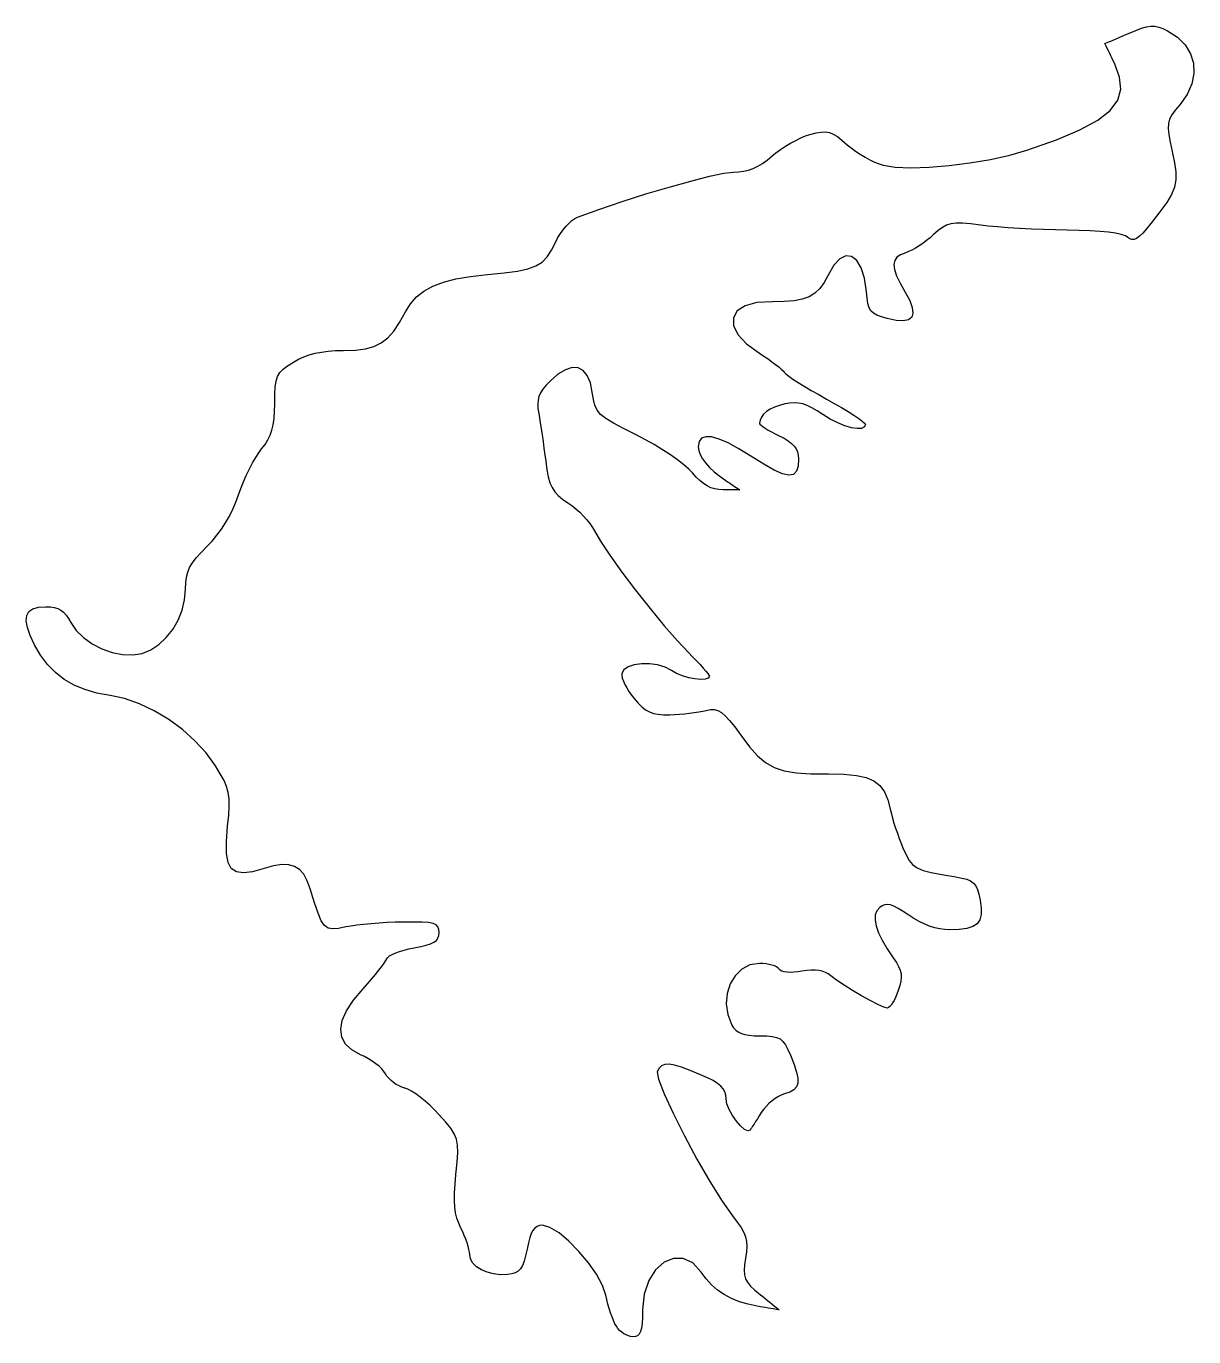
# Model space of a CAD drawing. Extents: x 0.1 to 41.9, y 0.1 to 47.
import ezdxf

# ---------------------------------------------------------------- set-up
doc = ezdxf.new("R2010")
doc.units = 0
doc.layers.add('Layer_1', color=7, linetype='CONTINUOUS')

msp = doc.modelspace()

# ---------------------------------------------------------------- linework, layer by layer
at = {"layer": 'Layer_1', "color": 7}
msp.add_lwpolyline([(21.224446, 0.474502), (21.174659, 0.564728), (21.122761, 0.677956), (21.070285, 0.809612), (21.018748, 0.955154), (20.969681, 1.11001), (20.924607, 1.269634), (20.885051, 1.429457), (20.852542, 1.584961), (20.734169, 1.937852), (20.51657, 2.336717), (20.225732, 2.75291), (19.887641, 3.157701), (19.528282, 3.522445), (19.173638, 3.818468), (18.849701, 4.017124), (18.582451, 4.089712), (18.47835, 4.079834), (18.388076, 4.048536), (18.30968, 3.99274), (18.241204, 3.909456), (18.180702, 3.795721), (18.126216, 3.648514), (18.075797, 3.464872), (18.027489, 3.241803), (17.975379, 2.998274), (17.922124, 2.803456), (17.863236, 2.651564), (17.794235, 2.536756), (17.710638, 2.453218), (17.60796, 2.39508), (17.481719, 2.356585), (17.327434, 2.33175), (17.073962, 2.32159), (16.82919, 2.348118), (16.600836, 2.407329), (16.396603, 2.495043), (16.224202, 2.607142), (16.091346, 2.739589), (16.005739, 2.888235), (15.975093, 3.049017), (15.968489, 3.129959), (15.949975, 3.229075), (15.92085, 3.3425), (15.882397, 3.466396), (15.835909, 3.596924), (15.782679, 3.730189), (15.723997, 3.862354), (15.661151, 3.989551), (15.580402, 4.162271), (15.51756, 4.340833), (15.471992, 4.531982), (15.443064, 4.74252), (15.430138, 4.979192), (15.432678, 5.24877), (15.449866, 5.558058), (15.481159, 5.913799), (15.523334, 6.352259), (15.545883, 6.692139), (15.541707, 6.958416), (15.503731, 7.176122), (15.42485, 7.370206), (15.297968, 7.565674), (15.115994, 7.787557), (14.871832, 8.060832), (14.713032, 8.228247), (14.546007, 8.38917), (14.37577, 8.539735), (14.20732, 8.676077), (14.045663, 8.794356), (13.895809, 8.890707), (13.762758, 8.961234), (13.651518, 9.002128), (13.551128, 9.034245), (13.449178, 9.079739), (13.34849, 9.136466), (13.251891, 9.202337), (13.162204, 9.275235), (13.082253, 9.353043), (13.014864, 9.433702), (12.962859, 9.515095), (12.906696, 9.599818), (12.827389, 9.69013), (12.728597, 9.783206), (12.613978, 9.876283), (12.487196, 9.966594), (12.351907, 10.051346), (12.211775, 10.127715), (12.070458, 10.192993), (11.750105, 10.366165), (11.524516, 10.57738), (11.393633, 10.825114), (11.357401, 11.107873), (11.415764, 11.424216), (11.568672, 11.772591), (11.816063, 12.151531), (12.157888, 12.559539), (12.314086, 12.732062), (12.462916, 12.902383), (12.600903, 13.066044), (12.724564, 13.218698), (12.830417, 13.355914), (12.914985, 13.473318), (12.974788, 13.566536), (13.006346, 13.631109), (13.040504, 13.681796), (13.107763, 13.735108), (13.204116, 13.789464), (13.325565, 13.843284), (13.468107, 13.89493), (13.627735, 13.942823), (13.800449, 13.985354), (13.982245, 14.020971), (14.224079, 14.066408), (14.421112, 14.113681), (14.577218, 14.16513), (14.696265, 14.223098), (14.78212, 14.289985), (14.838654, 14.368104), (14.869738, 14.459826), (14.879249, 14.567522), (14.871262, 14.68566), (14.840252, 14.777411), (14.775727, 14.845802), (14.667182, 14.893864), (14.504105, 14.924683), (14.275996, 14.941334), (13.972342, 14.946696), (13.582641, 14.943874), (13.307054, 14.937383), (13.02072, 14.924965), (12.731998, 14.907467), (12.449242, 14.885736), (12.180815, 14.860336), (11.93507, 14.832001), (11.720364, 14.801465), (11.545056, 14.769424), (11.278904, 14.717128), (11.071563, 14.698219), (10.908806, 14.727881), (10.776407, 14.821305), (10.660143, 14.993743), (10.545783, 15.260386), (10.419111, 15.636447), (10.265893, 16.13711), (10.160508, 16.427262), (10.035094, 16.656652), (9.885324, 16.827199), (9.70687, 16.940794), (9.495409, 16.999327), (9.246613, 17.004689), (8.956153, 16.958912), (8.619707, 16.863832), (8.205439, 16.746851), (7.875064, 16.703191), (7.622416, 16.739964), (7.441331, 16.864283), (7.325645, 17.083316), (7.269198, 17.404174), (7.265811, 17.833971), (7.309344, 18.379873), (7.34774, 18.770666), (7.367383, 19.088223), (7.364391, 19.351931), (7.334829, 19.581124), (7.274791, 19.795189), (7.180363, 20.013432), (7.047631, 20.255268), (6.872684, 20.539974), (6.539566, 21.000024), (6.141458, 21.435493), (5.69107, 21.837914), (5.20111, 22.198791), (4.684287, 22.509659), (4.153309, 22.762022), (3.620891, 22.947414), (3.099734, 23.05734), (2.631045, 23.142514), (2.203151, 23.265874), (1.814379, 23.428546), (1.463043, 23.631662), (1.147462, 23.876377), (0.865962, 24.163792), (0.616862, 24.495036), (0.398475, 24.871238), (0.240476, 25.210102), (0.140654, 25.495796), (0.09974, 25.730831), (0.11848, 25.917605), (0.197587, 26.058604), (0.337803, 26.156281), (0.539863, 26.213064), (0.804497, 26.231408), (0.964548, 26.224635), (1.104807, 26.203468), (1.228206, 26.166046), (1.337666, 26.11042), (1.436116, 26.034784), (1.526484, 25.937276), (1.611692, 25.816062), (1.694671, 25.669278), (1.886483, 25.386012), (2.146441, 25.130459), (2.458723, 24.909451), (2.807513, 24.729873), (3.176989, 24.598527), (3.551337, 24.522299), (3.91473, 24.507905), (4.251356, 24.562402), (4.56156, 24.689572), (4.851634, 24.88216), (5.115032, 25.130431), (5.345213, 25.424676), (5.535634, 25.755158), (5.679748, 26.112169), (5.771015, 26.486001), (5.802892, 26.866944), (5.810033, 27.090408), (5.834247, 27.288048), (5.879753, 27.468191), (5.950723, 27.639189), (6.051358, 27.809341), (6.185843, 27.987028), (6.358371, 28.180576), (6.573133, 28.398282), (6.752771, 28.58675), (6.923789, 28.791051), (7.084952, 29.009124), (7.235018, 29.238938), (7.372754, 29.478544), (7.496917, 29.725856), (7.606273, 29.978868), (7.699578, 30.235577), (7.780709, 30.464488), (7.874914, 30.700312), (7.978815, 30.93625), (8.089017, 31.165584), (8.20214, 31.38154), (8.314794, 31.577403), (8.423597, 31.746369), (8.52516, 31.881723), (8.649815, 32.04338), (8.752036, 32.204585), (8.833609, 32.371604), (8.896333, 32.55059), (8.941997, 32.747835), (8.972395, 32.969548), (8.989328, 33.221912), (8.994577, 33.511189), (8.99771, 33.844494), (9.011341, 34.107666), (9.041776, 34.31462), (9.095305, 34.47924), (9.178231, 34.615384), (9.296857, 34.736965), (9.457487, 34.857869), (9.666416, 34.991981), (9.846795, 35.093638), (10.035148, 35.180026), (10.233781, 35.251682), (10.444996, 35.309086), (10.671096, 35.352802), (10.914385, 35.383395), (11.177165, 35.401457), (11.461741, 35.407384), (11.884203, 35.420366), (12.241691, 35.464534), (12.545864, 35.547028), (12.808382, 35.675185), (13.040907, 35.85623), (13.255097, 36.097446), (13.462615, 36.406168), (13.675117, 36.789624), (13.853131, 37.078097), (14.071137, 37.325485), (14.336107, 37.534964), (14.655009, 37.709705), (15.034813, 37.852882), (15.482488, 37.967662), (16.005003, 38.057216), (16.609328, 38.124721), (17.209852, 38.183652), (17.685043, 38.247973), (18.055482, 38.327577), (18.341755, 38.432358), (18.564445, 38.572207), (18.744133, 38.757023), (18.90141, 38.996698), (19.056852, 39.301122), (19.133966, 39.448295), (19.223041, 39.592068), (19.320905, 39.72883), (19.424379, 39.854969), (19.530291, 39.966884), (19.635467, 40.060958), (19.736728, 40.133582), (19.830906, 40.18115), (20.598435, 40.458902), (21.430341, 40.739138), (22.284405, 41.009679), (23.118414, 41.258342), (23.890145, 41.472946), (24.557383, 41.641317), (25.077914, 41.751271), (25.409513, 41.79063), (25.59801, 41.798588), (25.777726, 41.823029), (25.950802, 41.864866), (26.119364, 41.924973), (26.285557, 42.004244), (26.451512, 42.103569), (26.619366, 42.223838), (26.791251, 42.365934), (26.937363, 42.4855), (27.101676, 42.604776), (27.278587, 42.720597), (27.462502, 42.829803), (27.647821, 42.92923), (27.828945, 43.015711), (28.000277, 43.086086), (28.156216, 43.137191), (28.373629, 43.192741), (28.554855, 43.225363), (28.710783, 43.232108), (28.852303, 43.209982), (28.990304, 43.156041), (29.135674, 43.067321), (29.299304, 42.94086), (29.492078, 42.773692), (29.631307, 42.6578), (29.787195, 42.542899), (29.954471, 42.431991), (30.12786, 42.328074), (30.302098, 42.23415), (30.471909, 42.153218), (30.632025, 42.088275), (30.777172, 42.042324), (31.20758, 41.973995), (31.767224, 41.95153), (32.421915, 41.971371), (33.137461, 42.029937), (33.879677, 42.123658), (34.614366, 42.248962), (35.307346, 42.402276), (35.924425, 42.580028), (36.978884, 42.953222), (37.818596, 43.305686), (38.456176, 43.649949), (38.90424, 43.998533), (39.175405, 44.36396), (39.282288, 44.758758), (39.237499, 45.195449), (39.05366, 45.686561), (39.011456, 45.775063), (38.969253, 45.863562), (38.927049, 45.952064), (38.884846, 46.040566), (38.842645, 46.129066), (38.800442, 46.217568), (38.758238, 46.306067), (38.716035, 46.394569), (38.82208, 46.440213), (38.928122, 46.485856), (39.034167, 46.531497), (39.140209, 46.577141), (39.246254, 46.622785), (39.352299, 46.668429), (39.458341, 46.71407), (39.564386, 46.759714), (39.81831, 46.865451), (40.028763, 46.942853), (40.206047, 46.992586), (40.360459, 47.015305), (40.502301, 47.011693), (40.641871, 46.982401), (40.789471, 46.928096), (40.955397, 46.849443), (41.313972, 46.620062), (41.588766, 46.343859), (41.778298, 46.029757), (41.881081, 45.686671), (41.895643, 45.323524), (41.82049, 44.949236), (41.654143, 44.572728), (41.395122, 44.202919), (41.232418, 44.00466), (41.112042, 43.837641), (41.031166, 43.684595), (40.986964, 43.528255), (40.976606, 43.351353), (40.997265, 43.136621), (41.046121, 42.866794), (41.120345, 42.524605), (41.203014, 42.126816), (41.249089, 41.798758), (41.251629, 41.516519), (41.203338, 41.25618), (41.097271, 40.993826), (40.926365, 40.705542), (40.683555, 40.367411), (40.36178, 39.955519), (40.202508, 39.761424), (40.065695, 39.608908), (39.948073, 39.496002), (39.846374, 39.420745), (39.757333, 39.381163), (39.677684, 39.375293), (39.604154, 39.401173), (39.533483, 39.456824), (39.446429, 39.510497), (39.300497, 39.5588), (39.098736, 39.601373), (38.844197, 39.637847), (38.539931, 39.667864), (38.188985, 39.691063), (37.79441, 39.707065), (37.359254, 39.715532), (36.947213, 39.722615), (36.51708, 39.735372), (36.081541, 39.753095), (35.65328, 39.775052), (35.244981, 39.800509), (34.869329, 39.828776), (34.539007, 39.859126), (34.2667, 39.890834), (33.906251, 39.936427), (33.61907, 39.962928), (33.389739, 39.967189), (33.202835, 39.946051), (33.042939, 39.896385), (32.894634, 39.815038), (32.742499, 39.698861), (32.571114, 39.544705), (32.454192, 39.441096), (32.327407, 39.33909), (32.194796, 39.2413), (32.060405, 39.150339), (31.928271, 39.068825), (31.802437, 38.999373), (31.686946, 38.944596), (31.585834, 38.907115), (31.401817, 38.835808), (31.269737, 38.745249), (31.189509, 38.630133), (31.161047, 38.48515), (31.184274, 38.304999), (31.259094, 38.084375), (31.385423, 37.817971), (31.563177, 37.500485), (31.725977, 37.193591), (31.81965, 36.941338), (31.843921, 36.743339), (31.798525, 36.599152), (31.68319, 36.508446), (31.49764, 36.470797), (31.241608, 36.485755), (30.914823, 36.553009), (30.711326, 36.61013), (30.551557, 36.669566), (30.429502, 36.739134), (30.339151, 36.826567), (30.274497, 36.939679), (30.229531, 37.086231), (30.198243, 37.273996), (30.174621, 37.510752), (30.104244, 37.991148), (29.987155, 38.363117), (29.832289, 38.622807), (29.648568, 38.766362), (29.444927, 38.789927), (29.230297, 38.689662), (29.013607, 38.461703), (28.803783, 38.1022), (28.662122, 37.837868), (28.508534, 37.624121), (28.333641, 37.456504), (28.128073, 37.330553), (27.882449, 37.241809), (27.5874, 37.185807), (27.23355, 37.158093), (26.81152, 37.154198), (26.254444, 37.119019), (25.833933, 37.003782), (25.553021, 36.820584), (25.414737, 36.581485), (25.422103, 36.298614), (25.578175, 35.98402), (25.885969, 35.649785), (26.34852, 35.308042), (26.504778, 35.206922), (26.655423, 35.104701), (26.796805, 35.004201), (26.925284, 34.908189), (27.03721, 34.819515), (27.128941, 34.740916), (27.19683, 34.675243), (27.237235, 34.62529), (27.290352, 34.569748), (27.394673, 34.48813), (27.544005, 34.3843), (27.732143, 34.262239), (27.952886, 34.125813), (28.200039, 33.978973), (28.467403, 33.825613), (28.748773, 33.669685), (29.027653, 33.514774), (29.287874, 33.364321), (29.523741, 33.222109), (29.729554, 33.091807), (29.89961, 32.97714), (30.028216, 32.881834), (30.109668, 32.809557), (30.138268, 32.764091), (30.102787, 32.668389), (30.001419, 32.617843), (29.844949, 32.609941), (29.644168, 32.64203), (29.409864, 32.711654), (29.152822, 32.816302), (28.883833, 32.953462), (28.613681, 33.120594), (28.410143, 33.252476), (28.226046, 33.35735), (28.056546, 33.43657), (27.896794, 33.491434), (27.741942, 33.523353), (27.587146, 33.533513), (27.427558, 33.523353), (27.258329, 33.494312), (27.061978, 33.442948), (26.886142, 33.379025), (26.732441, 33.303756), (26.602489, 33.218412), (26.497903, 33.124206), (26.420304, 33.022409), (26.371304, 32.914233), (26.352536, 32.800921), (26.366168, 32.771485), (26.406435, 32.730901), (26.470486, 32.680976), (26.555465, 32.623544), (26.658525, 32.560439), (26.776812, 32.493468), (26.907476, 32.424493), (27.047664, 32.35532), (27.226435, 32.263908), (27.375355, 32.173625), (27.496281, 32.082214), (27.591069, 31.987528), (27.661565, 31.887367), (27.709625, 31.77953), (27.737113, 31.6619), (27.745862, 31.532219), (27.728082, 31.267777), (27.669676, 31.081312), (27.563095, 30.973165), (27.400783, 30.943786), (27.175189, 30.993541), (26.878748, 31.122827), (26.503912, 31.332067), (26.043122, 31.621627), (25.607193, 31.891262), (25.226786, 32.096268), (24.902704, 32.236476), (24.63575, 32.311745), (24.426723, 32.321905), (24.276422, 32.266872), (24.185657, 32.146447), (24.155222, 31.960519), (24.172409, 31.826323), (24.222969, 31.683659), (24.305485, 31.534307), (24.418521, 31.380016), (24.560643, 31.222536), (24.730411, 31.063617), (24.926394, 30.90498), (25.147157, 30.74846), (25.208808, 30.707396), (25.27046, 30.666333), (25.332111, 30.625298), (25.393763, 30.584234), (25.455417, 30.543199), (25.517068, 30.502136), (25.57872, 30.461101), (25.640371, 30.420038), (25.566251, 30.41984), (25.492131, 30.419614), (25.418014, 30.419417), (25.343894, 30.419191), (25.269774, 30.418993), (25.195654, 30.418768), (25.121537, 30.41857), (25.047417, 30.418344), (24.894416, 30.426246), (24.749286, 30.451929), (24.610432, 30.496012), (24.476261, 30.559484), (24.345177, 30.643191), (24.215584, 30.748036), (24.085888, 30.874895), (23.954497, 31.024642), (23.823557, 31.161887), (23.642418, 31.319141), (23.419271, 31.490873), (23.162291, 31.671524), (22.879662, 31.855589), (22.579564, 32.037538), (22.270181, 32.21181), (21.959694, 32.372931), (21.482659, 32.611804), (21.117972, 32.805521), (20.849133, 32.970028), (20.659637, 33.121186), (20.532987, 33.274969), (20.452684, 33.447266), (20.402222, 33.653994), (20.365107, 33.91107), (20.295497, 34.25222), (20.18446, 34.512147), (20.035641, 34.689834), (19.852685, 34.784378), (19.639232, 34.794821), (19.398931, 34.720116), (19.135423, 34.559334), (18.852351, 34.311543), (18.709894, 34.161599), (18.597569, 34.024354), (18.513396, 33.894165), (18.455394, 33.765387), (18.421578, 33.632347), (18.409979, 33.48943), (18.418587, 33.330934), (18.445426, 33.151215), (18.471645, 33.001637), (18.501348, 32.820055), (18.533525, 32.613469), (18.567146, 32.388876), (18.601182, 32.153249), (18.634614, 31.913529), (18.666415, 31.676717), (18.695554, 31.44981), (18.739327, 31.136515), (18.787999, 30.880088), (18.847119, 30.670143), (18.922241, 30.496322), (19.01891, 30.348156), (19.142681, 30.215257), (19.299106, 30.087241), (19.493735, 29.953722), (19.633006, 29.855452), (19.773931, 29.741321), (19.912632, 29.615422), (20.045245, 29.481818), (20.167896, 29.344658), (20.276715, 29.208006), (20.367834, 29.076011), (20.437379, 28.952736), (20.652037, 28.582404), (20.992078, 28.076267), (21.424301, 27.477278), (21.915506, 26.828393), (22.432495, 26.172621), (22.942067, 25.552861), (23.411022, 25.012152), (23.806155, 24.59339), (23.956422, 24.442514), (24.09661, 24.297537), (24.223647, 24.161873), (24.334467, 24.039078), (24.426003, 23.932539), (24.495181, 23.845812), (24.53894, 23.78234), (24.554208, 23.745595), (24.513325, 23.675745), (24.401949, 23.638238), (24.236993, 23.630618), (24.035373, 23.650091), (23.814004, 23.694315), (23.589795, 23.760666), (23.379661, 23.84663), (23.200515, 23.949642), (22.970154, 24.071674), (22.701411, 24.152277), (22.41456, 24.19272), (22.129874, 24.195542), (21.86763, 24.15953), (21.648098, 24.087168), (21.491561, 23.979783), (21.418284, 23.838615), (21.418849, 23.766366), (21.438604, 23.675491), (21.475827, 23.569629), (21.528693, 23.452451), (21.595393, 23.32768), (21.67411, 23.19893), (21.763033, 23.06987), (21.860349, 22.944197), (22.003718, 22.778956), (22.138047, 22.646537), (22.270147, 22.543893), (22.40681, 22.467918), (22.554841, 22.415566), (22.721045, 22.38376), (22.912214, 22.369366), (23.135158, 22.369508), (23.303458, 22.376281), (23.480753, 22.38757), (23.661717, 22.403092), (23.841015, 22.422001), (24.013321, 22.443732), (24.173298, 22.467439), (24.315617, 22.492839), (24.434946, 22.519085), (24.591264, 22.549763), (24.729245, 22.552867), (24.857967, 22.521992), (24.986491, 22.450646), (25.123888, 22.332311), (25.279226, 22.16055), (25.461575, 21.928902), (25.680004, 21.630847), (25.988662, 21.221738), (26.274144, 20.900908), (26.560108, 20.657999), (26.870214, 20.48257), (27.228114, 20.364234), (27.65747, 20.292606), (28.181935, 20.257244), (28.825167, 20.247648), (29.372512, 20.236359), (29.816481, 20.197158), (30.170055, 20.122482), (30.446215, 20.004768), (30.657938, 19.836394), (30.818209, 19.609741), (30.940008, 19.317161), (31.036311, 18.951119), (31.068845, 18.81554), (31.111701, 18.659386), (31.163051, 18.48819), (31.221059, 18.307455), (31.283896, 18.122769), (31.349724, 17.939663), (31.416718, 17.763669), (31.483043, 17.600319), (31.594524, 17.348266), (31.70281, 17.152489), (31.827335, 17.002262), (31.98753, 16.886974), (32.202828, 16.795901), (32.492662, 16.718374), (32.876465, 16.643698), (33.37367, 16.561233), (33.595564, 16.521158), (33.771549, 16.475889), (33.908486, 16.418908), (34.013244, 16.343724), (34.092687, 16.243733), (34.153675, 16.112472), (34.203078, 15.943392), (34.24776, 15.729976), (34.287556, 15.444282), (34.286145, 15.211449), (34.238621, 15.026791), (34.140261, 14.885736), (33.986275, 14.783685), (33.77188, 14.715999), (33.492285, 14.678097), (33.14271, 14.665397), (32.978688, 14.674146), (32.804489, 14.700957), (32.62284, 14.744871), (32.436466, 14.804936), (32.248094, 14.880148), (32.06045, 14.969556), (31.876261, 15.072144), (31.698252, 15.186952), (31.48803, 15.328204), (31.310603, 15.436521), (31.160906, 15.513201), (31.033872, 15.559683), (30.924435, 15.577181), (30.827534, 15.567303), (30.738101, 15.53132), (30.651069, 15.470585), (30.549844, 15.351431), (30.495198, 15.20095), (30.487013, 15.019538), (30.525206, 14.807532), (30.60967, 14.565321), (30.740296, 14.293315), (30.916987, 13.991845), (31.139641, 13.661335), (31.248931, 13.49996), (31.331123, 13.357043), (31.38728, 13.225556), (31.418459, 13.098358), (31.425713, 12.968338), (31.410134, 12.828441), (31.372754, 12.671525), (31.314641, 12.490508), (31.267713, 12.365766), (31.21728, 12.249377), (31.164925, 12.143911), (31.112229, 12.051906), (31.060765, 11.975932), (31.012116, 11.9185), (30.967863, 11.88215), (30.929586, 11.86945), (30.798572, 11.903655), (30.583945, 11.996986), (30.309998, 12.13567), (30.001035, 12.305822), (29.681353, 12.49364), (29.375252, 12.685241), (29.107034, 12.866823), (28.900998, 13.024557), (28.809117, 13.091641), (28.707831, 13.145038), (28.596545, 13.184887), (28.474662, 13.211134), (28.341591, 13.224116), (28.196732, 13.223834), (28.039494, 13.210287), (27.86928, 13.183476), (27.72154, 13.160052), (27.582015, 13.146505), (27.453099, 13.142554), (27.33719, 13.147916), (27.236691, 13.162592), (27.153994, 13.186298), (27.091501, 13.218585), (27.051609, 13.259394), (27.014339, 13.300683), (26.95687, 13.339235), (26.882081, 13.374146), (26.792854, 13.404597), (26.692069, 13.429715), (26.58261, 13.448624), (26.467353, 13.46076), (26.349184, 13.464993), (26.008093, 13.410383), (25.71363, 13.258039), (25.473533, 13.025206), (25.295532, 12.729127), (25.187371, 12.387102), (25.156778, 12.016318), (25.211495, 11.634076), (25.359258, 11.257592), (25.421948, 11.159717), (25.497953, 11.077844), (25.589656, 11.011071), (25.699432, 10.958493), (25.829658, 10.919179), (25.982718, 10.892368), (26.160987, 10.876846), (26.366842, 10.871766), (26.611261, 10.867815), (26.806454, 10.85201), (26.961586, 10.818313), (27.085815, 10.76105), (27.188306, 10.674436), (27.278222, 10.552629), (27.364721, 10.389815), (27.456965, 10.180208), (27.587555, 9.848767), (27.675411, 9.575801), (27.71955, 9.354708), (27.718986, 9.178856), (27.672716, 9.041668), (27.579763, 8.93654), (27.439131, 8.856812), (27.249837, 8.795908), (27.143202, 8.759756), (27.030265, 8.704497), (26.914455, 8.632925), (26.79921, 8.547722), (26.687963, 8.45171), (26.584145, 8.34757), (26.491198, 8.238068), (26.412548, 8.125969), (26.342819, 8.014717), (26.275433, 7.907727), (26.212035, 7.807538), (26.154264, 7.716719), (26.10376, 7.637838), (26.062169, 7.573491), (26.03113, 7.526247), (26.012278, 7.498589), (25.930668, 7.467601), (25.812329, 7.523538), (25.671935, 7.647292), (25.524163, 7.819815), (25.383684, 8.021999), (25.265177, 8.234794), (25.183309, 8.439123), (25.152759, 8.615879), (25.143022, 8.747874), (25.111196, 8.86573), (25.053397, 8.973144), (24.965733, 9.073784), (24.84431, 9.171377), (24.685235, 9.26959), (24.484618, 9.372093), (24.238562, 9.48264), (23.865608, 9.636818), (23.558322, 9.749763), (23.309532, 9.821927), (23.112066, 9.853875), (22.958758, 9.845973), (22.842434, 9.798842), (22.755925, 9.712933), (22.692055, 9.588755), (22.734834, 9.316411), (22.934837, 8.79684), (23.255359, 8.100428), (23.659696, 7.297619), (24.11115, 6.45877), (24.573018, 5.654324), (25.008591, 4.954695), (25.381175, 4.430241), (25.554276, 4.205451), (25.688436, 4.011028), (25.786839, 3.836728), (25.852659, 3.672362), (25.88908, 3.507628), (25.899268, 3.332368), (25.886427, 3.13628), (25.853728, 2.909148), (25.81823, 2.67369), (25.802821, 2.481102), (25.81205, 2.320291), (25.850424, 2.180168), (25.922489, 2.049556), (26.032784, 1.917419), (26.185839, 1.772583), (26.386186, 1.603927), (26.468891, 1.536363), (26.551596, 1.468799), (26.634301, 1.401235), (26.717004, 1.333671), (26.799709, 1.266078), (26.882414, 1.198514), (26.965119, 1.13095), (27.047825, 1.063386), (26.950673, 1.079755), (26.85352, 1.096124), (26.756368, 1.112493), (26.659216, 1.128862), (26.562067, 1.145231), (26.464914, 1.1616), (26.367762, 1.177969), (26.27061, 1.194338), (25.937763, 1.263849), (25.62974, 1.355994), (25.345855, 1.471169), (25.085421, 1.609825), (24.847742, 1.772385), (24.632132, 1.959244), (24.437901, 2.170826), (24.26436, 2.407526), (23.959986, 2.742411), (23.621226, 2.903842), (23.271186, 2.906664), (22.932977, 2.765666), (22.629704, 2.495608), (22.384469, 2.111362), (22.220385, 1.627718), (22.160554, 1.059435), (22.157224, 0.793384), (22.145992, 0.579121), (22.125022, 0.411651), (22.092465, 0.285892), (22.046483, 0.19688), (21.985238, 0.139504), (21.90689, 0.10877), (21.809594, 0.099739), (21.734317, 0.107359), (21.654866, 0.129372), (21.573639, 0.164001), (21.493031, 0.209834), (21.415448, 0.26529), (21.343281, 0.328875), (21.278932, 0.399035), (21.224799, 0.474248), (21.224799, 0.474219), (21.224796, 0.474219), (21.224796, 0.474191), (21.224793, 0.474191), (21.224793, 0.474191), (21.224793, 0.474163), (21.22479, 0.474163), (21.224446, 0.474502)], dxfattribs=at)

doc.saveas('drawing.dxf')
